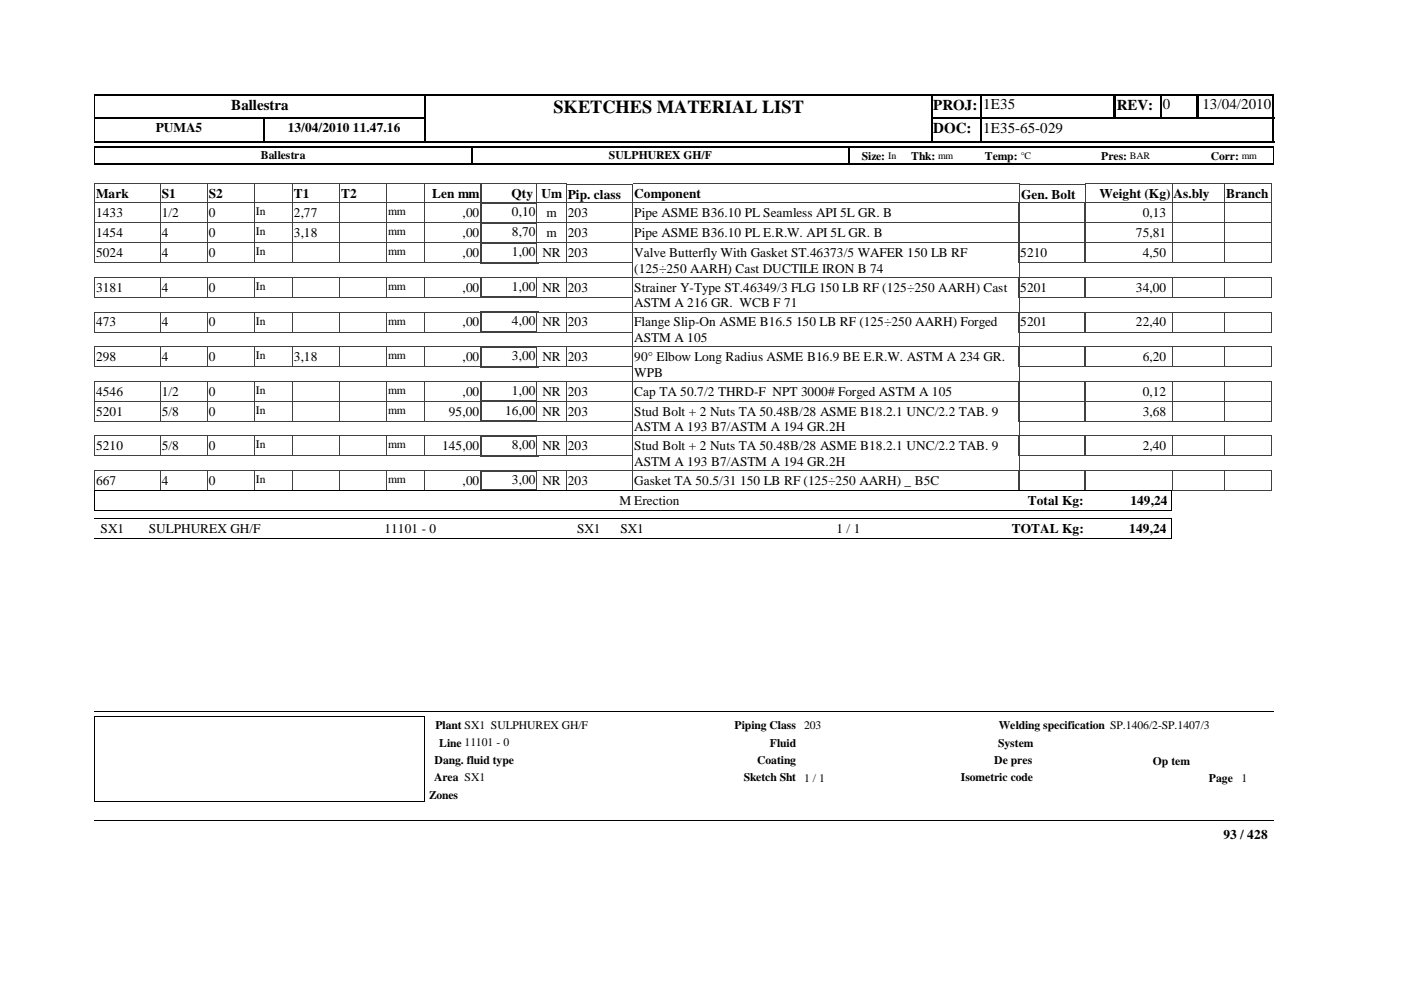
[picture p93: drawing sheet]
<svg xmlns="http://www.w3.org/2000/svg" width="297mm" height="210mm" viewBox="0 0 297 210" stroke-linecap="round" stroke-linejoin="round" font-family="sans-serif">
<defs><g id="words">
<text font-size="3.9" x="117.3" y="23.9">SKETCHES MATERIAL LIST</text>
<g font-size="3.2">
<text x="49" y="23.3">Ballestra</text>
<text x="197.9" y="23.3">PROJ:</text>
<text x="208.4" y="23.2">1E35</text>
<text x="236.8" y="23.3">REV:</text>
<text x="246.5" y="23.2">0</text>
<text x="254.9" y="23.2">13/04/2010</text>
<text x="197.9" y="28.3">DOC:</text>
<text x="208.4" y="28.2">1E35-65-029</text>
</g>
<g font-size="2.8">
<text x="33" y="28">PUMA5</text>
<text x="61" y="28">13/04/2010 11.47.16</text>
<text x="20.4" y="42.1">Mark</text>
<text x="20.4" y="46">1433</text>
<text x="34.3" y="46">1/2</text>
<text x="34.3" y="42.1">S1</text>
<text x="44.3" y="42.1">S2</text>
<text x="44.3" y="46">0</text>
<text x="62.3" y="42.1">T1</text>
<text x="62.3" y="46">2,77</text>
<text x="72.3" y="42.1">T2</text>
<text x="91.6" y="42.1">Len mm</text>
<text x="98.1" y="46">,00</text>
<text x="108.5" y="42.1">Qty</text>
<text x="108.5" y="45.8">0,10</text>
<text x="114.8" y="42.1">Um</text>
<text x="115.9" y="46">m</text>
<text x="120.4" y="42.1">Pip. class</text>
<text x="120.4" y="46">203</text>
<text x="134.5" y="42.1">Component</text>
<text x="134.5" y="46">Pipe ASME B36.10 PL Seamless API 5L GR. B</text>
<text x="216.5" y="42.1">Gen. Bolt</text>
<text x="233.1" y="42.1">Weight (Kg)</text>
<text x="242.3" y="46">0,13</text>
<text x="248.8" y="42.1">As.bly</text>
<text x="260" y="42.1">Branch</text>
<text x="20.4" y="50.2">1454</text>
<text x="34.3" y="50.2">4</text>
<text x="44.3" y="50.2">0</text>
<text x="62.3" y="50.2">3,18</text>
<text x="98.1" y="50.2">,00</text>
<text x="108.5" y="50.1">8,70</text>
<text x="115.9" y="50.2">m</text>
<text x="120.4" y="50.2">203</text>
<text x="134.5" y="50.2">Pipe ASME B36.10 PL E.R.W. API 5L GR. B</text>
<text x="240.8" y="50.2">75,81</text>
<text x="20.4" y="54.5">5024</text>
<text x="34.3" y="54.5">4</text>
<text x="44.3" y="54.5">0</text>
<text x="98.1" y="54.5">,00</text>
<text x="108.5" y="54.3">1,00</text>
<text x="115" y="54.5">NR</text>
<text x="120.4" y="54.5">203</text>
<text x="134.5" y="54.5">Valve Butterfly With Gasket ST.46373/5 WAFER 150 LB RF</text>
<text x="134.5" y="57.8">(125÷250 AARH) Cast DUCTILE IRON B 74</text>
<text x="216.3" y="54.5">5210</text>
<text x="242.3" y="54.5">4,50</text>
<text x="20.4" y="61.8">3181</text>
<text x="34.3" y="61.8">4</text>
<text x="44.3" y="61.8">0</text>
<text x="98.1" y="61.8">,00</text>
<text x="108.5" y="61.7">1,00</text>
<text x="115" y="61.8">NR</text>
<text x="120.4" y="61.8">203</text>
<text x="134.5" y="61.8">Strainer Y-Type ST.46349/3 FLG 150 LB RF (125÷250 AARH) Cast</text>
<text x="134.5" y="65.2">ASTM A 216 GR. WCB F 71</text>
<text x="216.3" y="61.8">5201</text>
<text x="240.8" y="61.8">34,00</text>
<text x="20.4" y="69.2">473</text>
<text x="34.3" y="69.2">4</text>
<text x="44.3" y="69.2">0</text>
<text x="98.1" y="69.2">,00</text>
<text x="108.5" y="69">4,00</text>
<text x="115" y="69.2">NR</text>
<text x="120.4" y="69.2">203</text>
<text x="134.5" y="69.2">Flange Slip-On ASME B16.5 150 LB RF (125÷250 AARH) Forged</text>
<text x="216.3" y="69.2">5201</text>
<text x="240.8" y="69.2">22,40</text>
<text x="20.4" y="76.5">298</text>
<text x="34.3" y="76.5">4</text>
<text x="44.3" y="76.5">0</text>
<text x="62.3" y="76.5">3,18</text>
<text x="98.1" y="76.5">,00</text>
<text x="108.5" y="76.3">3,00</text>
<text x="115" y="76.5">NR</text>
<text x="120.4" y="76.5">203</text>
<text x="134.5" y="72.5">ASTM A 105</text>
<text x="134.5" y="76.5">90° Elbow Long Radius ASME B16.9 BE E.R.W. ASTM A 234 GR.</text>
<text x="242.3" y="76.5">6,20</text>
<text x="20.4" y="83.9">4546</text>
<text x="34.3" y="83.9">1/2</text>
<text x="44.3" y="83.9">0</text>
<text x="98.1" y="83.9">,00</text>
<text x="108.5" y="83.7">1,00</text>
<text x="115" y="83.9">NR</text>
<text x="120.4" y="83.9">203</text>
<text x="134.5" y="79.8">WPB</text>
<text x="134.5" y="83.9">Cap TA 50.7/2 THRD-F NPT 3000# Forged ASTM A 105</text>
<text x="242.3" y="83.9">0,12</text>
<text x="20.4" y="88.1">5201</text>
<text x="34.3" y="88.1">5/8</text>
<text x="44.3" y="88.1">0</text>
<text x="95.2" y="88.1">95,00</text>
<text x="107.1" y="87.9">16,00</text>
<text x="115" y="88.1">NR</text>
<text x="120.4" y="88.1">203</text>
<text x="134.5" y="88.1">Stud Bolt + 2 Nuts TA 50.48B/28 ASME B18.2.1 UNC/2.2 TAB. 9</text>
<text x="242.3" y="88.1">3,68</text>
<text x="20.4" y="95.4">5210</text>
<text x="34.3" y="95.4">5/8</text>
<text x="44.3" y="95.4">0</text>
<text x="93.7" y="95.4">145,00</text>
<text x="108.5" y="95.2">8,00</text>
<text x="115" y="95.4">NR</text>
<text x="120.4" y="95.4">203</text>
<text x="134.5" y="91.4">ASTM A 193 B7/ASTM A 194 GR.2H</text>
<text x="134.5" y="95.4">Stud Bolt + 2 Nuts TA 50.48B/28 ASME B18.2.1 UNC/2.2 TAB. 9</text>
<text x="242.3" y="95.4">2,40</text>
<text x="134.5" y="98.8">ASTM A 193 B7/ASTM A 194 GR.2H</text>
<text x="20.4" y="102.7">667</text>
<text x="34.3" y="102.7">4</text>
<text x="44.3" y="102.7">0</text>
<text x="98.1" y="102.7">,00</text>
<text x="108.5" y="102.6">3,00</text>
<text x="115" y="102.7">NR</text>
<text x="120.4" y="102.7">203</text>
<text x="131.3" y="107">M Erection</text>
<text x="134.5" y="102.7">Gasket TA 50.5/31 150 LB RF (125÷250 AARH) _ B5C</text>
<text x="217.9" y="107">Total Kg:</text>
<text x="239.7" y="107">149,24</text>
<text x="21.3" y="113">SX1</text>
<text x="31.6" y="113">SULPHUREX GH/F</text>
<text x="81.5" y="113">11101 - 0</text>
<text x="122.3" y="113">SX1</text>
<text x="131.5" y="113">SX1</text>
<text x="177.3" y="113">1 / 1</text>
<text x="214.5" y="113">TOTAL Kg:</text>
<text x="239.4" y="113">149,24</text>
<text x="259.4" y="177.9">93 / 428</text>
</g>
<g font-size="2.5">
<text x="55.3" y="33.7">Ballestra</text>
<text x="129.1" y="33.7">SULPHUREX GH/F</text>
<text x="182.7" y="33.9">Size:</text>
<text x="193.2" y="33.9">Thk:</text>
<text x="208.8" y="33.9">Temp:</text>
<text x="233.5" y="33.9">Pres:</text>
<text x="256.7" y="33.9">Corr:</text>
<text x="54.3" y="45.7">In</text>
<text x="82.3" y="45.7">mm</text>
<text x="54.3" y="49.9">In</text>
<text x="82.3" y="49.9">mm</text>
<text x="54.3" y="54.1">In</text>
<text x="82.3" y="54.1">mm</text>
<text x="54.3" y="61.5">In</text>
<text x="82.3" y="61.5">mm</text>
<text x="54.3" y="68.8">In</text>
<text x="82.3" y="68.8">mm</text>
<text x="54.3" y="76.2">In</text>
<text x="82.3" y="76.2">mm</text>
<text x="54.3" y="83.5">In</text>
<text x="82.3" y="83.5">mm</text>
<text x="54.3" y="87.8">In</text>
<text x="82.3" y="87.8">mm</text>
<text x="54.3" y="95.1">In</text>
<text x="82.3" y="95.1">mm</text>
<text x="54.3" y="102.4">In</text>
<text x="82.3" y="102.4">mm</text>
<text x="92.3" y="154.6">Plant SX1 SULPHUREX GH/F</text>
<text x="155.7" y="154.6">Piping Class 203</text>
<text x="211.7" y="154.6">Welding specification SP.1406/2-SP.1407/3</text>
<text x="93.1" y="158.3">Line 11101 - 0</text>
<text x="163.2" y="158.3">Fluid</text>
<text x="211.6" y="158.3">System</text>
<text x="92" y="165.7">Area SX1</text>
<text x="92.2" y="162">Dang. fluid type</text>
<text x="157.7" y="165.7">Sketch Sht 1 / 1</text>
<text x="160.5" y="162">Coating</text>
<text x="203.7" y="165.7">Isometric code</text>
<text x="210.8" y="162">De pres</text>
<text x="244.4" y="162.2">Op tem</text>
<text x="256.3" y="165.9">Page</text>
<text x="263.2" y="165.9">1</text>
<text x="91" y="169.4">Zones</text>
</g>
<g font-size="2.1">
<text x="188.3" y="33.7">In</text>
<text x="198.9" y="33.7">mm</text>
<text x="216.4" y="33.7">°C</text>
<text x="239.6" y="33.7">BAR</text>
<text x="263.3" y="33.7">mm</text>
</g>
</g></defs>
<g fill="none" stroke="#404040" stroke-width=".21">
<path d="M20 39h70v4h-70zM34 39v4M44 39v4M54 39v4M62 39v4M72 39v4M82 39v4M101.9 39h12.2v4h-12.2M102 39v4M120.1 39.1h14.1M120.1 39.1v3.9h14.1M248.5 39h21.2v4h-21.2"/>
<path d="M248.5 39v4M259.6 39v4M134.2 43h81.9l.1-4h-82v4.1"/>
</g>
<path d="M113.9 39h6.2v4h-6.2z" fill="#fff"/>
<path d="M90 39h12M90 39v4M102 39v4M120.1 39v4M120.1 39h-6.3l.1 4h6.2M216.2 39.1h13.9M216.2 39.1v3.9h13.9M230 39h18.5v4h-18.5zM230.1 39.1v4M90 43h12" fill="none" stroke="#404040" stroke-width=".21"/>
<path d="M20 31.2h250M20 34.8h250M207.8 30h62.4" fill="none" stroke="#000" stroke-width=".3"/>
<g fill="none" stroke="#000" stroke-width=".34">
<path d="M90.2 20v5.2M197.4 20v10.2M208 20v10.2M236.3 20v5.2M246.1 20v5.2M253.8 20v5.2M254 20v5.2M270 20v10.2M20 25.1h70.3M20 25h70.3M55.9 24.9v5.3M100 31.1v3.9"/>
<path d="M180 31.1v3.9M197.2 25.1h73"/>
</g>
<path d="M20.1 20v10.2M20.1 31.1v3.9M269.9 31.1v3.9" fill="none" stroke="#000" stroke-width=".21"/>
<path d="M236.3 20v5.2M90.1 24.9v5.3" fill="none" stroke="#000" stroke-width=".38"/>
<path d="M20 30.1h70.3M20 20.1h70.3M197.2 30.1h10.9M197.2 20.1h73" fill="none" stroke="#000" stroke-width=".25"/>
<path d="M90.3 20.2h107.1v9.7h-107.1z" fill="#fff"/>
<path d="M90 20.1h107.7" fill="none" stroke="#000" stroke-width=".25"/>
<path d="M197.5 20v10.2" fill="none" stroke="#000" stroke-width=".34"/>
<path d="M90 30h107.7" fill="none" stroke="#000" stroke-width=".3"/>
<path d="M90.1 20v10.2" fill="none" stroke="#000" stroke-width=".38"/>
<g fill="none" stroke="#404040" stroke-width=".21">
<path d="M20 43h82M20 43v4.3h82M34 43v4.3M44 43v4.3M54 43v4.3M62 43v4.3M72 43v4.3M82 43v4.3M90 43v4.3M102 43v4.3M120.1 43h96.1M120.1 43v4.3h96.1l-.1-4.3"/>
<path d="M134.2 43v4.3M230 43h39.7M230.1 43l-.1 4.3h39.7v-4.3M248.5 43v4.3M259.6 43v4.3"/>
</g>
<path d="M101.9 43.1h12.4" fill="none" stroke="#404040" stroke-width=".3"/>
<path d="M102 42.9v4.4M114.1 42.9v4.4" fill="none" stroke="#404040" stroke-width=".34"/>
<path d="M101.9 47.2h12.4" fill="none" stroke="#404040" stroke-width=".25"/>
<path d="M113.9 43h6.2v4.2h-6.2z" fill="#fff"/>
<g fill="none" stroke="#404040" stroke-width=".21">
<path d="M20 47.3h82M20 47.2v4.3h82M34 47.2v4.3M44 47.2v4.3M54 47.2v4.3M62 47.2v4.3M72 47.2v4.3M82 47.2v4.3M90 47.2v4.3M102 47.2v4.3M113.8 43h6.3M113.9 43l-.1 4.3h155.9"/>
<path d="M120.1 43v8.5h96.1l-.1-4.3M134.2 47.2v4.3M216 43h14M216 43v4.3M230 43v4.3M230.1 47.2l-.1 4.3h39.7v-4.3M248.5 47.2v4.3M259.6 47.2v4.3"/>
</g>
<path d="M101.9 47.3h12.4" fill="none" stroke="#404040" stroke-width=".3"/>
<path d="M102 47.2v4.4M114.1 47.2v4.4" fill="none" stroke="#404040" stroke-width=".34"/>
<path d="M101.9 51.4h12.4" fill="none" stroke="#404040" stroke-width=".25"/>
<path d="M113.9 47.2h6.2v4.3h-6.2z" fill="#fff"/>
<g fill="none" stroke="#404040" stroke-width=".21">
<path d="M20 51.5h82M20 55.7h82M20 51.5v4.3M34 51.5v4.3M44 51.5v4.3M54 51.5v4.3M62 51.5v4.3M72 51.5v4.3M82 51.5v4.3M90 51.5v4.3M102 51.5v4.3M113.8 47.3h6.3"/>
<path d="M113.9 47.2l-.1 4.3h155.9M120.1 55.7h14.1M120.1 47.2v8.6M134.2 51.5v7.3h81.9v-7.3M216 47.3h14M216 47.2v4.3M230 47.2v4.3M230 55.7h39.7M230.1 51.5v4.3M248.5 51.5v4.3M259.6 51.5v4.3M269.7 51.5v4.3"/>
</g>
<path d="M101.9 51.5h12.4" fill="none" stroke="#404040" stroke-width=".3"/>
<path d="M102 51.4v4.5M114.1 51.4v4.5" fill="none" stroke="#404040" stroke-width=".34"/>
<path d="M101.9 55.7h12.4" fill="none" stroke="#404040" stroke-width=".38"/>
<path d="M113.9 51.5h6.2v4.2h-6.2z" fill="#fff"/>
<g fill="none" stroke="#404040" stroke-width=".21">
<path d="M20 58.9h94.3M20 58.8v4.3M34 58.8v4.3M44 58.8v4.3M54 58.8v4.3M62 58.8v4.3M72 58.8v4.3M82 58.8v4.3M90 58.8v4.3M102 58.8v4.3M113.8 51.5h6.3M113.8 55.7h6.3"/>
<path d="M113.9 51.5v4.3M120.1 58.9h96.1M120.1 51.5v4.3M120.1 58.8v4.3M134.2 58.8v7.4h81.9v-7.4M216 51.5h14M216 55.7h14M216 51.5v4.3M230 51.5v4.3M230 58.9h39.7M230.1 58.8v4.3M248.5 58.8v4.3"/>
<path d="M259.6 58.8v4.3M269.7 58.8v4.3M20 63.1h82M120.1 63.1h14.1M230 63.1h39.7"/>
</g>
<path d="M102 58.8v4.4M114.1 58.8v4.4M101.9 63.1h12.4" fill="none" stroke="#404040" stroke-width=".34"/>
<path d="M113.9 58.8h6.2v4.3h-6.2z" fill="#fff"/>
<g fill="none" stroke="#404040" stroke-width=".21">
<path d="M113.8 58.9h6.3M113.9 58.8v4.3M120.1 58.8v4.3M216 58.9h14M216 58.8v4.3M230 58.8v4.3M20 66.2h82M20 66.2v4.2h82M34 66.2v4.2M44 66.2v4.2M54 66.2v4.2M62 66.2v4.2"/>
<path d="M72 66.2v4.2M82 66.2v4.2M90 66.2v4.2M102 66.2v4.2M113.8 63.1h6.3M120.1 66.2h96.1M120.1 66.2v4.2h14.1M134.2 66.2v7.3h81.9v-7.3M216 63.1h14M230 66.2h39.7M230.1 66.2l-.1 4.2h39.7v-4.2M248.5 66.2v4.2"/>
<path d="M259.6 66.2v4.2"/>
</g>
<path d="M101.9 66.2h12.4" fill="none" stroke="#404040" stroke-width=".3"/>
<path d="M102 66.1v4.5M114.1 66.1v4.5" fill="none" stroke="#404040" stroke-width=".34"/>
<path d="M101.9 70.4h12.4" fill="none" stroke="#404040" stroke-width=".38"/>
<path d="M113.9 66.2h6.2v4.2h-6.2z" fill="#fff"/>
<g fill="none" stroke="#404040" stroke-width=".21">
<path d="M20 73.5h82M20 73.5v4.2h82M34 73.5v4.3M44 73.5v4.3M54 73.5v4.3M62 73.5v4.3M72 73.5v4.3M82 73.5v4.3M90 73.5v4.3M102 73.5v4.3M113.8 66.2h6.3M113.9 66.2l-.1 4.2h6.3"/>
<path d="M120.1 73.5h96.1M120.1 66.2v4.2M120.1 73.5v4.3l14.1-.1M134.2 73.5v7.3l81.9 .1v-7.4M216 66.2h14M216 66.2v4.2h14v-4.2M230 73.5h39.7M230.1 73.5l-.1 4.2h39.7v-4.2M248.5 73.5v4.3M259.6 73.5v4.3"/>
</g>
<path d="M101.9 73.6h12.4" fill="none" stroke="#404040" stroke-width=".3"/>
<path d="M102 73.4v4.5M114.1 73.4v4.5" fill="none" stroke="#404040" stroke-width=".34"/>
<path d="M101.9 77.7h12.4" fill="none" stroke="#404040" stroke-width=".38"/>
<path d="M113.9 73.5h6.2v4.2h-6.2z" fill="#fff"/>
<g fill="none" stroke="#404040" stroke-width=".21">
<path d="M113.8 73.5h6.3M113.9 73.5l-.1 4.2h6.3M120.1 73.5v4.3M216 73.5h14M216 73.5v4.2h14v-4.2M20 80.9h82M20 80.9v4.2h82M34 80.9v4.2M44 80.9v4.2M54 80.9v4.2M62 80.9v4.2M72 80.9v4.2"/>
<path d="M82 80.9v4.2M90 80.9v4.2M101.9 80.9h12.4M102 80.9v4.2M120.1 80.9h96.1M120.1 80.9v4.2h96.1l-.1-4.2M134.2 80.9v4.2M230 80.9h39.7M230.1 80.9l-.1 4.2h39.7v-4.2M248.5 80.9v4.2M259.6 80.9v4.2"/>
</g>
<path d="M102 80.8v4.4M114.1 80.8v4.4" fill="none" stroke="#404040" stroke-width=".34"/>
<path d="M101.9 85h12.4" fill="none" stroke="#404040" stroke-width=".25"/>
<path d="M113.9 80.9h6.2v4.2h-6.2z" fill="#fff"/>
<g fill="none" stroke="#404040" stroke-width=".21">
<path d="M20 85.1h82M20 85.1v4.2h82M34 85.1v4.3M44 85.1v4.3M54 85.1v4.3M62 85.1v4.3M72 85.1v4.3M82 85.1v4.3M90 85.1v4.3M101.9 85.2h12.4M102 85.1v4.3M113.8 80.9h6.3"/>
<path d="M113.9 80.9l-.1 4.2h155.9M120.1 80.9v8.5l14.1-.1M134.2 85.1v7.3l81.9 .1v-7.4M216 80.9h14M216 80.9v4.2M230 80.9v4.2M230.1 85.1l-.1 4.2h39.7v-4.2M248.5 85.1v4.3M259.6 85.1v4.3"/>
</g>
<path d="M101.9 89.3h12.4M102 85v4.5M114.1 85v4.5" fill="none" stroke="#404040" stroke-width=".34"/>
<path d="M113.9 85.1h6.2v4.2h-6.2z" fill="#fff"/>
<g fill="none" stroke="#404040" stroke-width=".21">
<path d="M20 92.4h82M20 92.4v4.3h82M34 92.4v4.3M44 92.4v4.3M54 92.4v4.3M62 92.4v4.3M72 92.4v4.3M82 92.4v4.3M90 92.4v4.3M102 92.4v4.3M113.8 85.1h6.3M113.9 85.1l-.1 4.2h6.3"/>
<path d="M120.1 92.4h96.1M120.1 85.1v4.3M120.1 92.4v4.3h14.1M134.2 92.4v7.4h81.9v-7.4M216 85.1h14M216 85.1v4.2h14v-4.2M230 92.4h39.7M230.1 92.4l-.1 4.3h39.7v-4.3M248.5 92.4v4.3M259.6 92.4v4.3"/>
</g>
<path d="M101.9 92.5h12.4" fill="none" stroke="#404040" stroke-width=".3"/>
<path d="M102 92.3v4.6M114.1 92.3v4.6" fill="none" stroke="#404040" stroke-width=".34"/>
<path d="M101.9 96.7h12.4" fill="none" stroke="#404040" stroke-width=".38"/>
<path d="M113.9 92.4h6.2v4.2h-6.2z" fill="#fff"/>
<g fill="none" stroke="#404040" stroke-width=".21">
<path d="M34 99.7v4.3M44 99.7v4.3M54 99.7v4.3M62 99.7v4.3M72 99.7v4.3M82 99.7v4.3M90 99.7v4.3M102 99.7v4.3M102 99.8h-82v4.2h82M113.8 92.4h6.3M113.9 92.4l-.1 4.3h6.3M120.1 92.4v4.3"/>
<path d="M120.1 99.7h96l.1 4.3h-96.1zM134.2 99.7v4.3M216 92.4h14M216 92.4v4.3h14v-4.3M230 99.8h39.7v4.2h-39.7zM248.5 99.7v4.3M259.6 99.7v4.3"/>
</g>
<path d="M101.9 99.8h12.4" fill="none" stroke="#404040" stroke-width=".3"/>
<path d="M102 99.7v4.4M114.1 99.7v4.4" fill="none" stroke="#404040" stroke-width=".34"/>
<path d="M101.9 103.9h12.4" fill="none" stroke="#404040" stroke-width=".25"/>
<path d="M113.9 99.7h6.2v4.3h-6.2z" fill="#fff"/>
<path d="M120.1 99.7v4.3M120.1 99.8h-6.3l.1 4.2h6.2M216 99.8h14v4.2h-14z" fill="none" stroke="#404040" stroke-width=".21"/>
<path d="M248.3 104v4.2M248.4 104h-228.4v4.2h228.4" fill="none" stroke="#000" stroke-width=".21"/>
<path d="M189 110h23.8v4.2h-23.8z" fill="#fff"/>
<path d="M20 110h228.4M20 114.2h228.4M248.3 110v4.3M20 150.9h250M20 173.9h250" fill="none" stroke="#000" stroke-width=".21"/>
<path d="M20.1 151.9h69.9v17.9h-69.9z" fill="#fff"/>
<path d="M90.1 151.8v18.1M90.1 151.9h-70.1v18h70.1" fill="none" stroke="#000" stroke-width=".21"/>
<use href="#words"/>
</svg>
